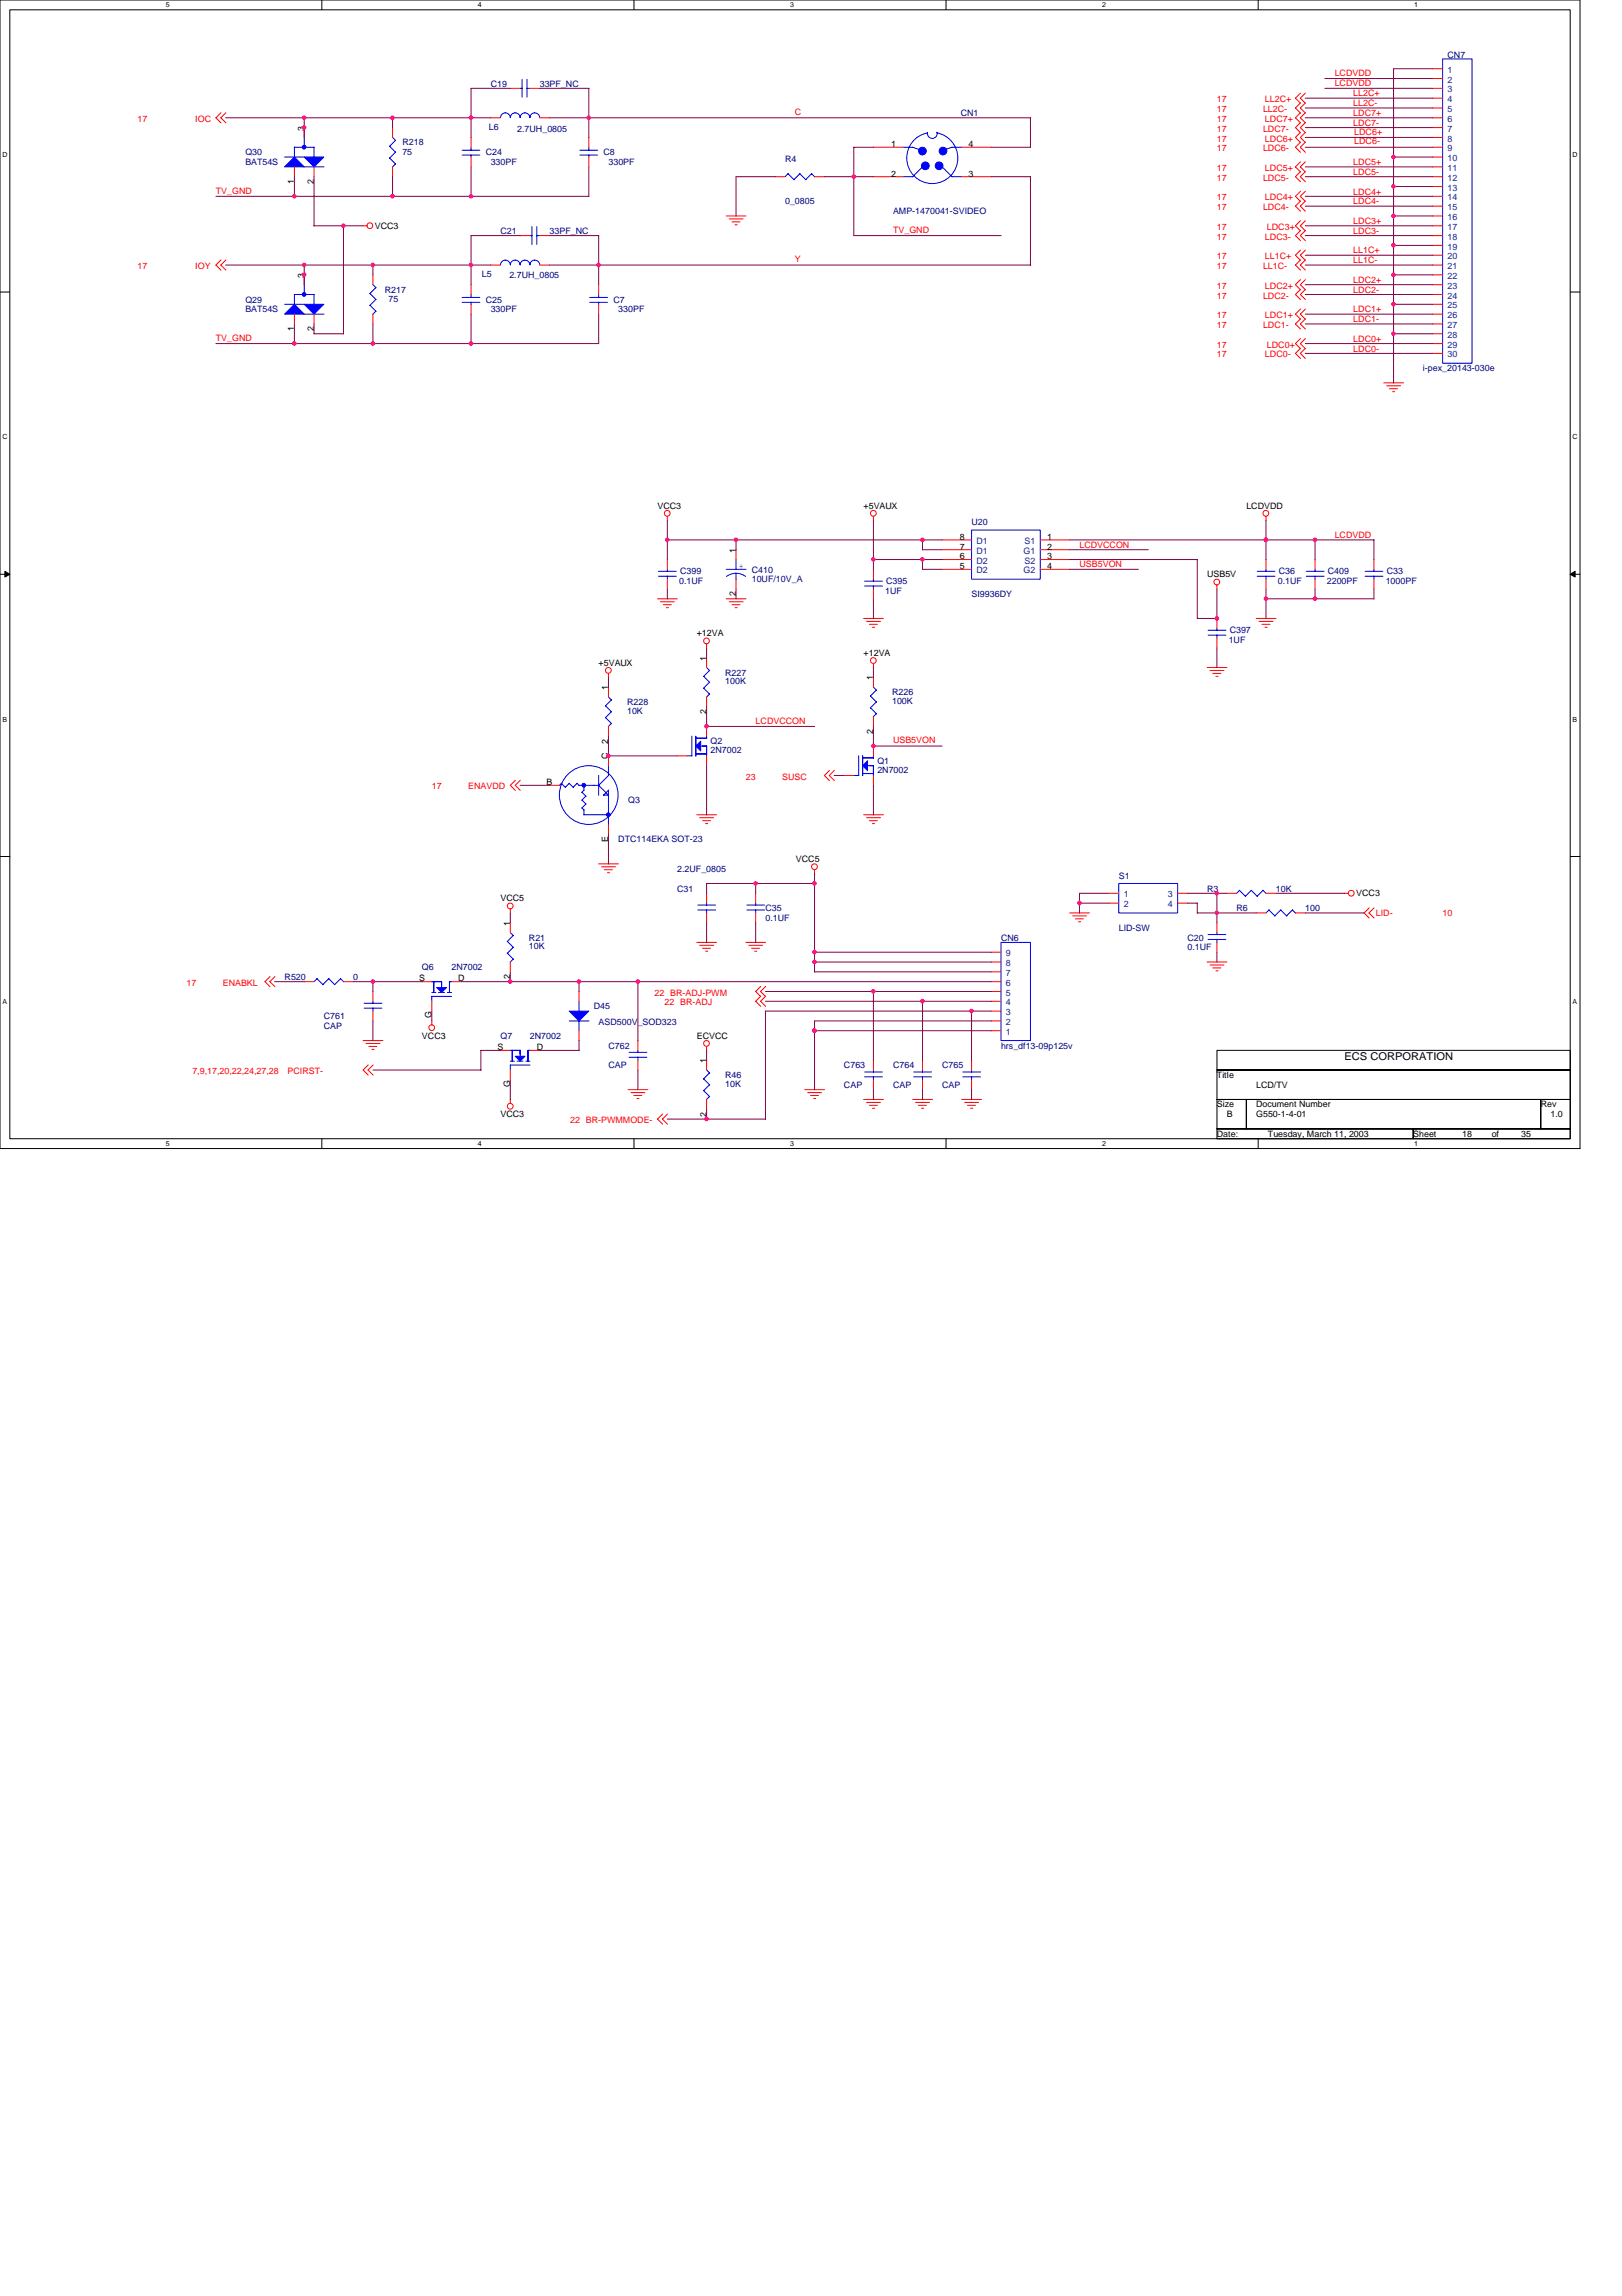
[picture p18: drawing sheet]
<svg xmlns="http://www.w3.org/2000/svg" width="210mm" height="297mm" viewBox="0 0 210 297" stroke-linecap="round" stroke-linejoin="round" font-family="sans-serif">
<defs><g id="words">
<text font-size="1.4" x="174" y="137.2">ECS CORPORATION</text>
<g font-size="1.1" fill="#000080">
<text x="63.5" y="11.2">C19</text>
<text x="69.8" y="11.2">33PF_NC</text>
<text x="187.3" y="7.5">CN7</text>
<text x="63.2" y="16.8">L6</text>
<text x="66.9" y="17">2.7UH_0805</text>
<text x="124.3" y="15">CN1</text>
<text x="31.7" y="20.1">Q30</text>
<text x="31.7" y="21.4">BAT54S</text>
<text x="52.1" y="18.8">R218</text>
<text x="52.1" y="20.1">75</text>
<text x="62.9" y="20.1">C24</text>
<text x="63.5" y="21.4">330PF</text>
<text x="78.1" y="20.1">C8</text>
<text x="78.7" y="21.4">330PF</text>
<text x="101.6" y="21">R4</text>
<text x="101.6" y="26.4">0_0805</text>
<text x="115.6" y="27.7">AMP-1470041-SVIDEO</text>
<text x="62.4" y="35.8">L5</text>
<text x="64.8" y="30.2">C21</text>
<text x="65.9" y="36">2.7UH_0805</text>
<text x="71.1" y="30.2">33PF_NC</text>
<text x="31.7" y="39.1">Q29</text>
<text x="31.7" y="40.4">BAT54S</text>
<text x="49.8" y="37.9">R217</text>
<text x="50.3" y="39">75</text>
<text x="62.9" y="39.1">C25</text>
<text x="63.5" y="40.4">330PF</text>
<text x="79.4" y="39.1">C7</text>
<text x="80" y="40.4">330PF</text>
<text x="184.1" y="48">i-pex_20143-030e</text>
<text x="125.7" y="68">U20</text>
<text x="87.9" y="75.6">0.1UF</text>
<text x="88" y="74.3">C399</text>
<text x="97.3" y="74.2">C410</text>
<text x="97.3" y="75.3">10UF/10V_A</text>
<text x="114.6" y="76.9">1UF</text>
<text x="114.7" y="75.6">C395</text>
<text x="125.7" y="77.2">SI9936DY</text>
<text x="165.4" y="75.6">0.1UF</text>
<text x="165.5" y="74.3">C36</text>
<text x="171.7" y="75.6">2200PF</text>
<text x="171.8" y="74.3">C409</text>
<text x="179.3" y="75.6">1000PF</text>
<text x="179.5" y="74.3">C33</text>
<text x="159" y="83.2">1UF</text>
<text x="159.1" y="81.9">C397</text>
<text x="93.9" y="87.4">R227</text>
<text x="93.9" y="88.5">100K</text>
<text x="115.4" y="89.9">R226</text>
<text x="81.2" y="91.2">R228</text>
<text x="81.2" y="92.4">10K</text>
<text x="115.4" y="91.1">100K</text>
<text x="91.9" y="96.3">Q2</text>
<text x="91.9" y="97.4">2N7002</text>
<text x="113.5" y="98.8">Q1</text>
<text x="113.5" y="100">2N7002</text>
<text x="81.3" y="103.9">Q3</text>
<text x="80" y="109">DTC114EKA SOT-23</text>
<text x="87.6" y="112.8">2.2UF_0805</text>
<text x="144.8" y="113.7">S1</text>
<text x="87.6" y="115.3">C31</text>
<text x="99.1" y="117.9">C35</text>
<text x="99.1" y="119.1">0.1UF</text>
<text x="156.2" y="115.3">R3</text>
<text x="160" y="117.9">R6</text>
<text x="165.1" y="115.3">10K</text>
<text x="168.9" y="117.9">100</text>
<text x="54.6" y="125.5">Q6</text>
<text x="58.4" y="125.5">2N7002</text>
<text x="68.5" y="121.7">R21</text>
<text x="68.5" y="122.8">10K</text>
<text x="129.5" y="121.7">CN6</text>
<text x="144.8" y="120.4">LID-SW</text>
<text x="153.7" y="121.7">C20</text>
<text x="153.7" y="123">0.1UF</text>
<text x="36.8" y="126.8">R520</text>
<text x="41.9" y="131.8">C761</text>
<text x="45.7" y="126.8">0</text>
<text x="76.8" y="130.6">D45</text>
<text x="41.9" y="133.1">CAP</text>
<text x="64.8" y="134.4">Q7</text>
<text x="68.6" y="134.4">2N7002</text>
<text x="77.5" y="132.6">ASD500V_SOD323</text>
<text x="78.7" y="135.7">C762</text>
<text x="129.5" y="135.7">hrs_df13-09p125v</text>
<text x="78.7" y="138.2">CAP</text>
<text x="93.9" y="139.5">R46</text>
<text x="93.9" y="140.6">10K</text>
<text x="109.2" y="138.2">C763</text>
<text x="109.2" y="140.7">CAP</text>
<text x="115.6" y="138.2">C764</text>
<text x="115.6" y="140.7">CAP</text>
<text x="121.9" y="138.2">C765</text>
<text x="121.9" y="140.7">CAP</text>
</g>
<g font-size="1.1" fill="#f00">
<text x="172.7" y="11.1">LCDVDD</text>
<text x="172.7" y="9.8">LCDVDD</text>
<text x="17.8" y="15.8">17</text>
<text x="25.3" y="15.8">IOC</text>
<text x="102.9" y="14.9">C</text>
<text x="157.5" y="14.5">17</text>
<text x="157.5" y="17">17</text>
<text x="157.5" y="13.2">17</text>
<text x="157.5" y="15.8">17</text>
<text x="163.4" y="14.5">LL2C-</text>
<text x="163.4" y="17">LDC7-</text>
<text x="163.7" y="13.2">LL2C+</text>
<text x="163.7" y="15.8">LDC7+</text>
<text x="175.1" y="12.5">LL2C+</text>
<text x="175.1" y="13.7">LL2C-</text>
<text x="175.1" y="15">LDC7+</text>
<text x="175.1" y="16.3">LDC7-</text>
<text x="175.3" y="17.4">LDC6+</text>
<text x="157.5" y="19.6">17</text>
<text x="157.5" y="23.4">17</text>
<text x="157.5" y="18.3">17</text>
<text x="157.5" y="22.1">17</text>
<text x="163.4" y="19.6">LDC6-</text>
<text x="163.4" y="23.4">LDC5-</text>
<text x="163.7" y="18.3">LDC6+</text>
<text x="163.7" y="22.1">LDC5+</text>
<text x="175.1" y="21.4">LDC5+</text>
<text x="175.1" y="22.6">LDC5-</text>
<text x="175.3" y="18.7">LDC6-</text>
<text x="27.9" y="25">TV_GND</text>
<text x="157.5" y="27.2">17</text>
<text x="157.5" y="25.9">17</text>
<text x="157.5" y="29.7">17</text>
<text x="163.4" y="27.2">LDC4-</text>
<text x="163.7" y="25.9">LDC4+</text>
<text x="164" y="29.7">LDC3+</text>
<text x="175.1" y="25.2">LDC4+</text>
<text x="175.1" y="26.4">LDC4-</text>
<text x="175.1" y="29">LDC3+</text>
<text x="17.8" y="34.8">17</text>
<text x="25.3" y="34.8">IOY</text>
<text x="102.9" y="33.9">Y</text>
<text x="115.6" y="30.1">TV_GND</text>
<text x="157.5" y="34.8">17</text>
<text x="157.5" y="31">17</text>
<text x="157.5" y="33.5">17</text>
<text x="163.4" y="34.8">LL1C-</text>
<text x="163.7" y="31">LDC3-</text>
<text x="163.7" y="33.5">LL1C+</text>
<text x="175.1" y="30.2">LDC3-</text>
<text x="175.1" y="32.8">LL1C+</text>
<text x="175.1" y="34.1">LL1C-</text>
<text x="157.5" y="38.6">17</text>
<text x="157.5" y="37.4">17</text>
<text x="157.5" y="41.2">17</text>
<text x="163.4" y="38.6">LDC2-</text>
<text x="163.7" y="37.4">LDC2+</text>
<text x="163.7" y="41.2">LDC1+</text>
<text x="175.1" y="36.6">LDC2+</text>
<text x="175.1" y="37.9">LDC2-</text>
<text x="175.1" y="40.4">LDC1+</text>
<text x="175.1" y="41.7">LDC1-</text>
<text x="27.9" y="44.1">TV_GND</text>
<text x="157.5" y="42.4">17</text>
<text x="157.5" y="45">17</text>
<text x="157.5" y="46.2">17</text>
<text x="163.4" y="42.4">LDC1-</text>
<text x="163.7" y="46.2">LDC0-</text>
<text x="164" y="45">LDC0+</text>
<text x="175.1" y="44.2">LDC0+</text>
<text x="175.1" y="45.5">LDC0-</text>
<text x="139.7" y="70.9">LCDVCCON</text>
<text x="172.7" y="69.6">LCDVDD</text>
<text x="139.7" y="73.3">USB5VON</text>
<text x="97.8" y="93.6">LCDVCCON</text>
<text x="96.5" y="100.9">23</text>
<text x="101.2" y="100.9">SUSC</text>
<text x="115.6" y="96.2">USB5VON</text>
<text x="55.9" y="102.1">17</text>
<text x="60.6" y="102.1">ENAVDD</text>
<text x="178.1" y="118.5">LID-</text>
<text x="186.7" y="118.5">10</text>
<text x="24.1" y="127.5">17</text>
<text x="28.8" y="127.5">ENABKL</text>
<text x="84.7" y="128.8">22 BR-ADJ-PWM</text>
<text x="86" y="130.1">22 BR-ADJ</text>
<text x="24.9" y="139">7,9,17,20,22,24,27,28</text>
<text x="37.2" y="139">PCIRST-</text>
<text x="73.8" y="145.3">22 BR-PWMMODE-</text>
</g>
<g font-size="1.1" fill="#004080">
<text x="187.3" y="9.4">1</text>
<text x="187.3" y="10.7">2</text>
<text x="187.3" y="12">3</text>
<text x="187.3" y="13.2">4</text>
<text x="187.3" y="14.5">5</text>
<text x="187.3" y="15.8">6</text>
<text x="187.3" y="17">7</text>
<text x="187.3" y="18.3">8</text>
<text x="187.3" y="19.6">9</text>
<text x="187.3" y="20.8">10</text>
<text x="187.3" y="22.1">11</text>
<text x="187.3" y="23.4">12</text>
<text x="187.3" y="24.7">13</text>
<text x="187.3" y="25.9">14</text>
<text x="187.3" y="27.2">15</text>
<text x="187.3" y="28.5">16</text>
<text x="187.3" y="29.7">17</text>
<text x="187.3" y="31">18</text>
<text x="187.3" y="32.3">19</text>
<text x="187.3" y="33.5">20</text>
<text x="187.3" y="34.8">21</text>
<text x="187.3" y="36.1">22</text>
<text x="187.3" y="37.4">23</text>
<text x="187.3" y="38.6">24</text>
<text x="187.3" y="39.9">25</text>
<text x="187.3" y="41.2">26</text>
<text x="187.3" y="42.4">27</text>
<text x="187.3" y="43.7">28</text>
<text x="187.3" y="45">29</text>
<text x="187.3" y="46.2">30</text>
<text x="126.4" y="71.6">D1</text>
<text x="126.4" y="70.4">D1</text>
<text x="132.5" y="71.6">G1</text>
<text x="132.6" y="70.4">S1</text>
<text x="126.4" y="74.2">D2</text>
<text x="126.4" y="72.9">D2</text>
<text x="132.5" y="74.2">G2</text>
<text x="132.6" y="72.9">S2</text>
<text x="145.4" y="116.1">1</text>
<text x="145.4" y="117.4">2</text>
<text x="151.1" y="116.1">3</text>
<text x="151.1" y="117.4">4</text>
<text x="130.2" y="125">8</text>
<text x="130.2" y="123.7">9</text>
<text x="130.2" y="131.3">3</text>
<text x="130.2" y="130.1">4</text>
<text x="130.2" y="128.8">5</text>
<text x="130.2" y="127.5">6</text>
<text x="130.2" y="126.3">7</text>
<text x="130.2" y="133.9">1</text>
<text x="130.2" y="132.6">2</text>
</g>
<g font-size="1.1">
<text x="39.3" y="16.9" transform="rotate(-90 39.3 16.9)">3</text>
<text x="38.1" y="23.8" transform="rotate(-90 38.1 23.8)">1</text>
<text x="40.6" y="23.8" transform="rotate(-90 40.6 23.8)">2</text>
<text x="115.3" y="19">1</text>
<text x="115.3" y="22.8">2</text>
<text x="125.3" y="22.8">3</text>
<text x="125.3" y="19">4</text>
<text x="48.5" y="29.6">VCC3</text>
<text x="39.3" y="35.9" transform="rotate(-90 39.3 35.9)">3</text>
<text x="38.1" y="42.9" transform="rotate(-90 38.1 42.9)">1</text>
<text x="40.6" y="42.9" transform="rotate(-90 40.6 42.9)">2</text>
<text x="85.1" y="65.8">VCC3</text>
<text x="111.8" y="65.8">+5VAUX</text>
<text x="161.3" y="65.8">LCDVDD</text>
<text x="95.2" y="71.5" transform="rotate(-90 95.2 71.5)">1</text>
<text x="124.2" y="71.1">7</text>
<text x="124.2" y="69.8">8</text>
<text x="135.5" y="69.8">1</text>
<text x="135.5" y="71.1">2</text>
<text x="95.2" y="77.2" transform="rotate(-90 95.2 77.2)">2</text>
<text x="124.2" y="73.6">5</text>
<text x="124.2" y="72.4">6</text>
<text x="135.5" y="72.4">3</text>
<text x="135.5" y="73.6">4</text>
<text x="156.2" y="74.7">USB5V</text>
<text x="90.2" y="82.3">+12VA</text>
<text x="77.5" y="86.1">+5VAUX</text>
<text x="78.7" y="89.3" transform="rotate(-90 78.7 89.3)">1</text>
<text x="91.4" y="85.5" transform="rotate(-90 91.4 85.5)">1</text>
<text x="111.8" y="84.9">+12VA</text>
<text x="113" y="88" transform="rotate(-90 113 88)">1</text>
<text x="91.4" y="92.4" transform="rotate(-90 91.4 92.4)">2</text>
<text x="113" y="94.9" transform="rotate(-90 113 94.9)">2</text>
<text x="70.7" y="101.6">B</text>
<text x="78.7" y="98.2" transform="rotate(-90 78.7 98.2)">C</text>
<text x="78.7" y="96.2" transform="rotate(-90 78.7 96.2)">2</text>
<text x="78.7" y="108.9" transform="rotate(-90 78.7 108.9)">E</text>
<text x="103" y="111.5">VCC5</text>
<text x="64.8" y="116.6">VCC5</text>
<text x="66" y="119.8" transform="rotate(-90 66 119.8)">1</text>
<text x="175.5" y="116">VCC3</text>
<text x="54.2" y="127">S</text>
<text x="55.9" y="131.8" transform="rotate(-90 55.9 131.8)">G</text>
<text x="59.3" y="127">D</text>
<text x="66" y="126.7" transform="rotate(-90 66 126.7)">2</text>
<text x="54.6" y="134.4">VCC3</text>
<text x="64.4" y="135.9">S</text>
<text x="69.5" y="135.9">D</text>
<text x="90.2" y="134.4">ECVCC</text>
<text x="91.4" y="137.5" transform="rotate(-90 91.4 137.5)">1</text>
<text x="66" y="140.7" transform="rotate(-90 66 140.7)">G</text>
<text x="157.5" y="139.5">Title</text>
<text x="157.5" y="143.3">Size</text>
<text x="162.6" y="143.3">Document Number</text>
<text x="162.6" y="140.7">LCD/TV</text>
<text x="199.4" y="143.3">Rev</text>
<text x="64.8" y="144.5">VCC3</text>
<text x="91.4" y="144.5" transform="rotate(-90 91.4 144.5)">2</text>
<text x="157.5" y="147.1">Date:</text>
<text x="158.7" y="144.5">B</text>
<text x="162.6" y="144.5">G550-1-4-01</text>
<text x="164.1" y="147.1">Tuesday, March 11, 2003</text>
<text x="182.9" y="147.1">Sheet</text>
<text x="189.2" y="147.1">18</text>
<text x="193" y="147.1">of</text>
<text x="196.9" y="147.1">35</text>
<text x="200.7" y="144.5">1.0</text>
</g>
<text font-size="1.1" fill="#00f" x="95.6" y="73.6">+</text>
<g font-size=".9">
<text x="21.5" y=".9">5</text>
<text x="61.8" y=".9">4</text>
<text x="102.2" y=".9">3</text>
<text x="142.6" y=".9">2</text>
<text x="183" y=".9">1</text>
<text x=".3" y="20.3">D</text>
<text x="203.5" y="20.3">D</text>
<text x=".3" y="56.8">C</text>
<text x="203.5" y="56.8">C</text>
<text x=".3" y="93.3">B</text>
<text x="203.5" y="93.3">B</text>
<text x=".3" y="129.9">A</text>
<text x="203.5" y="129.9">A</text>
<text x="21.5" y="148.3">5</text>
<text x="61.8" y="148.3">4</text>
<text x="102.2" y="148.3">3</text>
<text x="142.6" y="148.3">2</text>
<text x="183" y="148.3">1</text>
</g>
</g></defs>
<path d="M0 0h204.5v148.6h-204.5zM1.3 1.3h201.9v146h-201.9z" fill="none" stroke="#000" stroke-width=".13"/>
<g fill="#fff">
<path d="M21.5 .1h.4v1h-.4z"/>
<path d="M21.5 147.4h.4v1h-.4z"/>
</g>
<path d="M41.7 0v1.3M41.7 147.3v1.3" fill="none" stroke="#000" stroke-width=".13"/>
<g fill="#fff">
<path d="M61.8 .1h.5v1h-.5z"/>
<path d="M61.8 147.4h.5v1h-.5z"/>
</g>
<path d="M82 0v1.3M82 147.3v1.3" fill="none" stroke="#000" stroke-width=".13"/>
<g fill="#fff">
<path d="M102.2 .1h.5v1h-.5z"/>
<path d="M102.2 147.4h.5v1h-.5z"/>
</g>
<path d="M122.4 0v1.3M122.4 147.3v1.3" fill="none" stroke="#000" stroke-width=".13"/>
<g fill="#fff">
<path d="M142.6 .1h.5v1h-.5z"/>
<path d="M142.6 147.4h.5v1h-.5z"/>
</g>
<path d="M162.8 0v1.3M162.8 147.3v1.3" fill="none" stroke="#000" stroke-width=".13"/>
<g fill="#fff">
<path d="M183 .1h.5v1h-.5z"/>
<path d="M183 147.4h.5v1h-.5z"/>
<path d="M.3 19.5h.7v1h-.7z"/>
<path d="M203.5 19.5h.7v1h-.7z"/>
<path d="M.3 56h.7v1h-.7z"/>
<path d="M203.5 56h.7v1h-.7z"/>
</g>
<path d="M0 37.8h1.3M203.2 37.8h1.3" fill="none" stroke="#000" stroke-width=".13"/>
<g fill="#fff">
<path d="M.3 92.5h.6v1h-.6z"/>
<path d="M203.5 92.5h.6v1h-.6z"/>
</g>
<path d="M0 74.3h1.3M203.2 74.3h1.3" fill="none" stroke="#000" stroke-width=".13"/>
<path d="M.6 73.9l.7 .4-.7 .4zM203.2 74.3l.6-.4v.8z" fill="#000" stroke="#000" stroke-width=".13"/>
<g fill="#fff">
<path d="M.3 129.1h.6v.9h-.6z"/>
<path d="M203.5 129.1h.6v.9h-.6z"/>
</g>
<path d="M0 110.8h1.3M203.2 110.8h1.3M157.5 135.9h45.7v2.5h-45.7zM157.5 138.4h45.7v3.8h-45.7zM157.5 142.2h3.8v3.8h-3.8zM157.5 146h25.4v1.3h-25.4zM161.3 142.2h38.1v3.8h-38.1zM182.9 146h20.3v1.3h-20.3zM199.4 142.2h3.8v3.8h-3.8z" fill="none" stroke="#000" stroke-width=".13"/>
<g fill="none" stroke="#f00" stroke-width=".13">
<path d="M28.6 14.6l-.7 .6 .7 .7M29.2 14.6l-.6 .6 .6 .7M39.4 16.5v1.3M50.8 16.5v1.3M61 17.8v1.2M63.5 15.2h1.3M66 11.4h1.3M68.6 11.4h1.2M69.8 15.2h1.3M76.2 17.8v1.2M113 19h3.8M124.5 19h3.8"/>
<path d="M168.3 17.1l-.7 .7 .7 .6M168.3 18.4l-.7 .6 .7 .7M168.3 12l-.7 .7 .7 .7M168.3 13.3l-.7 .7 .7 .6M168.3 14.6l-.7 .6 .7 .7M168.3 15.9l-.7 .6 .7 .7M168.9 17.1l-.6 .7 .6 .6M168.9 18.4l-.6 .6 .6 .7M168.9 12l-.6 .7 .6 .7M168.9 13.3l-.6 .7 .6 .6M168.9 14.6l-.6 .6 .6 .7M168.9 15.9l-.6 .6 .6 .7"/>
<path d="M185.4 8.9h1.3M185.4 10.2h1.3M185.4 11.4h1.3M185.4 12.7h1.3M185.4 14h1.3M185.4 15.2h1.3M185.4 16.5h1.3M185.4 17.8h1.3M185.4 19h1.3M28.6 33.6l-.7 .7 .7 .6M29.2 33.6l-.6 .7 .6 .6M38.1 21.6v1.3"/>
<path d="M39.4 35.6v1.2M40.6 21.6v1.3M47 29.2h.5M48.3 35.6v1.2M50.8 21.6v1.3M61 20.3v1.3M61 36.8v1.3M61 39.4v1.2M63.5 34.3h1.3M67.3 30.5h1.3M69.8 30.5h1.3M69.8 34.3h1.3"/>
<path d="M76.2 20.3v1.3M77.5 36.8v1.3M77.5 39.4v1.2M94 27.9h2.5M94.4 28.3h1.8M94.7 28.7h1.1M95.1 29.1h.3M100.3 22.9h1.3M105.4 22.9h1.3M113 22.9h3.8M124.5 22.9h3.8M168.3 20.9l-.7 .7 .7 .6"/>
<path d="M168.3 22.2l-.7 .7 .7 .6M168.3 24.7l-.7 .7 .7 .7M168.3 26l-.7 .7 .7 .6M168.3 28.6l-.7 .6 .7 .7M168.3 29.8l-.7 .7 .7 .6M168.3 32.4l-.7 .6 .7 .7M168.3 33.6l-.7 .7 .7 .6M168.3 36.2l-.7 .6 .7 .7M168.3 37.4l-.7 .7 .7 .7M168.3 40l-.7 .6 .7 .7M168.9 20.9l-.6 .7 .6 .6M168.9 22.2l-.6 .7 .6 .6"/>
<path d="M168.9 24.7l-.6 .7 .6 .7M168.9 26l-.6 .7 .6 .6M168.9 28.6l-.6 .6 .6 .7M168.9 29.8l-.6 .7 .6 .6M168.9 32.4l-.6 .6 .6 .7M168.9 33.6l-.6 .7 .6 .6M168.9 36.2l-.6 .6 .6 .7M168.9 37.4l-.6 .7 .6 .7M168.9 40l-.6 .6 .6 .7M185.4 27.9h1.3M185.4 29.2h1.3M185.4 20.3h1.3"/>
<path d="M185.4 21.6h1.3M185.4 22.9h1.3M185.4 24.1h1.3M185.4 25.4h1.3M185.4 26.7h1.3M185.4 30.5h1.3M185.4 31.7h1.3M185.4 33h1.3M185.4 34.3h1.3M185.4 35.6h1.3M185.4 36.8h1.3M185.4 38.1h1.3"/>
<path d="M185.4 39.4h1.3M38.1 40.6v1.3M40.6 40.6v1.3M48.3 40.6v1.3M168.3 41.3l-.7 .6 .7 .7M168.3 43.8l-.7 .6 .7 .7M168.3 45.1l-.7 .6 .7 .7M168.9 41.3l-.6 .6 .6 .7M168.9 43.8l-.6 .6 .6 .7M168.9 45.1l-.6 .6 .6 .7M179.1 49.5h2.5M179.5 49.9h1.8"/>
<path d="M179.8 50.3h1M180.2 50.7h.3M185.4 40.6h1.3M185.4 41.9h1.3M185.4 43.2h1.3M185.4 44.4h1.3M185.4 45.7h1.3M85.1 77.5h2.6M85.5 77.9h1.8M85.8 78.2h1.1M86.2 78.6h.3M86.4 66.8v.5"/>
<path d="M86.4 72.4v1.3M86.4 74.9v1.3M94 77.5h2.5M94.4 77.9h1.8M94.7 78.2h1.1M95.1 78.6h.3M95.2 71.1v1.3M95.2 74.9v1.3M113 66.8v.5M113 73.7v1.2M113 76.2v1.3M121.9 69.8h3.8"/>
<path d="M121.9 71.1h3.8M121.9 72.4h3.8M121.9 73.7h3.8M134.6 69.8h3.8M134.6 71.1h3.8M134.6 72.4h3.8M134.6 73.7h3.8M157.5 75.7v.5M163.8 66.8v.5M163.8 72.4v1.3M163.8 74.9v1.3M170.2 72.4v1.3"/>
<path d="M170.2 74.9v1.3M177.8 72.4v1.3M177.8 74.9v1.3M78.7 87.1v.6M78.7 88.9v1.3M78.7 94v1.2M78.7 97.8v1.3M87.6 97.8h1.3M91.4 83.3v.5M91.4 85.1v1.3M91.4 90.2v1.2M91.4 94v1.2"/>
<path d="M91.4 97.8v1.3M107.3 99.7l-.6 .6 .6 .7M108 99.7l-.7 .6 .7 .7M111.8 80h2.5M112.1 80.4h1.8M112.5 80.8h1M112.9 81.2h.3M113 85.9v.5M113 87.6v1.3M113 92.7v1.3M113 96.5v1.3M156.2 86.4h2.6"/>
<path d="M156.6 86.7h1.8M157 87.1h1M157.4 87.5h.2M157.5 80v1.3M157.5 82.5v1.3M162.6 80h2.5M162.9 80.4h1.8M163.3 80.8h1M163.7 81.2h.3M66 117.6v.5M66 119.4v1.2M66.7 100.9l-.7 .7 .7 .7"/>
<path d="M67.3 100.9l-.6 .7 .6 .7M71.1 101.6h1.3M77.5 111.8h2.5M77.9 112.1h1.8M78.2 112.5h1M78.6 112.9h.3M78.7 106.7v1.2M90.2 105.4h2.5M90.6 105.8h1.8M90.9 106.2h1M91.3 106.6h.3M91.4 115.6v1.2"/>
<path d="M91.4 118.1v1.3M97.8 115.6v1.2M97.8 118.1v1.3M105.4 112.5v.6M109.2 100.3h1.3M111.8 105.4h2.5M112.1 105.8h1.8M112.5 106.2h1M112.9 106.6h.3M113 100.3v1.3M138.4 118.1h2.6M138.8 118.5h1.8"/>
<path d="M139.2 118.9h1M139.6 119.3h.2M143.5 115.6h1.3M143.5 116.8h1.3M152.4 115.6h1.3M152.4 116.8h1.3M157.5 119.4v1.2M158.7 115.6h1.3M162.6 118.1h1.2M163.8 115.6h1.3M167.6 118.1h1.3M174 115.6h.5"/>
<path d="M177.2 117.5l-.7 .6 .7 .7M177.8 117.5l-.6 .6 .6 .7M34.9 126.3l-.6 .7 .6 .7M35.6 126.3l-.7 .7 .7 .7M39.4 127h1.2M44.4 127h1.3M47 134.6h2.6M47.4 135h1.8M47.6 137.8l-.6 .6 .6 .7M47.7 135.4h1.1M48.1 135.8h.3M48.3 128.3v1.2"/>
<path d="M48.3 130.8v1.3M48.3 137.8l-.7 .6 .7 .7M54.6 127h1.3M55.9 129.5v1.3M55.9 132.1v.5M58.4 127h1.3M64.8 135.9h1.2M66 124.5v1.2M66 138.4v1.3M68.6 135.9h1.2M74.9 128.3v1.2M74.9 133.3v1.3"/>
<path d="M82.5 134.6v1.3M82.5 137.2v1.2M90.2 121.9h2.5M90.6 122.3h1.8M90.9 122.7h1M91.3 123.1h.3M91.4 135.4v.5M91.4 137.2v1.2M96.5 121.9h2.6M96.9 122.3h1.8M97.3 122.7h1M97.7 123.1h.2"/>
<path d="M98.4 128.9l-.6 .6 .6 .7M98.4 127.6l-.6 .7 .6 .6M99.1 128.9l-.7 .6 .7 .7M99.1 127.6l-.7 .7 .7 .6M113 137.2v1.2M113 139.7v1.3M119.4 137.2v1.2M119.4 139.7v1.3M125.7 137.2v1.2M125.7 139.7v1.3M128.3 124.5h1.2M128.3 127h1.2"/>
<path d="M128.3 133.3h1.2M128.3 132.1h1.2M128.3 130.8h1.2M128.3 129.5h1.2M128.3 128.3h1.2M128.3 125.7h1.2M128.3 123.2h1.2M156.2 124.5h2.6M156.6 124.8h1.8M157 125.2h1M157.4 125.6h.2M157.5 121.9v1.3"/>
<path d="M66 142.2v.5M81.3 141h2.5M81.7 141.4h1.8M82 141.7h1.1M82.4 142.1h.3M85.7 144.1l-.6 .7 .6 .6M86.4 144.1l-.7 .7 .7 .6M91.4 142.2v1.3M104.1 141h2.6M104.5 141.4h1.8M104.9 141.7h1M105.3 142.1h.3"/>
<path d="M111.8 142.2h2.5M112.1 142.6h1.8M112.5 143h1M112.9 143.4h.3M118.1 142.2h2.6M118.5 142.6h1.8M118.9 143h1M119.3 143.4h.2M124.5 142.2h2.5M124.8 142.6h1.8M125.2 143h1M125.6 143.4h.3"/>
<circle cx="47.9" cy="29.2" r=".38"/>
<circle cx="86.3" cy="66.4" r=".38"/>
<circle cx="113" cy="66.4" r=".38"/>
<circle cx="157.5" cy="75.3" r=".38"/>
<circle cx="163.8" cy="66.4" r=".38"/>
<circle cx="78.7" cy="86.7" r=".38"/>
<circle cx="91.4" cy="82.9" r=".38"/>
<circle cx="113" cy="85.5" r=".38"/>
<circle cx="66" cy="117.2" r=".38"/>
<circle cx="105.4" cy="112.1" r=".38"/>
<circle cx="174.9" cy="115.6" r=".38"/>
<circle cx="55.9" cy="133" r=".38"/>
<circle cx="91.4" cy="135" r=".38"/>
<circle cx="66" cy="143.1" r=".38"/>
</g>
<g fill="none" stroke="#00f" stroke-width=".13">
<path d="M38.1 19h2.5M38.1 19v1.3M39.4 17.8v1.2M40.6 19v1.3M50.4 18.9l.8 .8M50.8 17.8l.4 .4M51.2 18.2l-.8 .7M51.2 19.7l-.8 .8M59.8 19.4h2.3M61 19v.5M64.8 15.2a.64 .64 0 0 1 .6-.6 .64 .64 0 0 1 .6 .6 .64 .64 0 0 1 .7-.6 .64 .64 0 0 1 .6 .6 .64 .64 0 0 1 .6-.6 .64 .64 0 0 1 .7 .6 .64 .64 0 0 1 .6-.6 .64 .64 0 0 1 .6 .6M67.3 11.4h.3"/>
<path d="M67.6 10.3v2.3M68.2 11.4h.4M68.2 10.3v2.3M75 19.4h2.3M76.2 19v.5M116.8 19h1.3l.8 .3M121.2 17.2a3.3 3.3 0 0 1 2.3 5 3.3 3.3 0 0 1-5.5 .1 3.3 3.3 0 0 1 2-5.1M121.2 17.1a.63 .63 0 0 1-.6 .8 .63 .63 0 0 1-.6-.8M123.2 19h1.3M123.2 19l-.8 .3M186.7 7.6h3.8v39.4h-3.8zM36.8 20.3h2.6"/>
<path d="M36.8 39.4h2.6M38.1 38.1h2.5M38.1 38.1v1.3M39.4 21.6h2.5M39.4 36.8v1.3M40.6 38.1v1.3M47.9 38l.8 .8M47.9 39.5l.8 .8M48.3 36.8l.4 .4M48.6 37.2l-.7 .8M48.6 38.7l-.7 .8M50.4 20.4l.8 .8"/>
<path d="M51.2 21.2l-.4 .4M59.8 38.5h2.3M59.8 39.1h2.3M59.8 20.1h2.3M61 20v.3M61 38.1v.4M61 39.1v.3M64.8 34.3a.64 .64 0 0 1 .6-.6 .64 .64 0 0 1 .6 .6 .64 .64 0 0 1 .7-.6 .64 .64 0 0 1 .6 .6 .64 .64 0 0 1 .6-.6 .64 .64 0 0 1 .7 .6 .64 .64 0 0 1 .6-.6 .64 .64 0 0 1 .6 .6M68.6 30.5h.3M68.8 29.3v2.3M69.4 30.5h.4M69.5 29.3v2.3"/>
<path d="M75 20.1h2.3M76.2 20v.3M76.3 38.5h2.3M76.3 39.1h2.3M77.5 38.1v.4M77.5 39.1v.3M102 22.5l.8 .8M102 22.5l-.4 .4M103.5 22.5l.8 .8M103.5 22.5l-.8 .7M105 22.5l.4 .4M105.1 22.5l-.8 .7"/>
<path d="M116.8 22.9h1.3M119.4 21.6l-1.3 1.3M121.9 21.6l1.3 1.3M123.2 22.9h1.3M39.4 40.6h2.5M48.6 40.3l-.4 .4M85.2 74.5h2.3M85.2 73.9h2.3M86.4 73.7v.2M86.4 74.5v.4M94 73.7h2.5M95.2 72.4v1.3"/>
<path d="M95.2 74.2v.8M96.5 74.6a2.04 2.04 0 0 0-1.3-.4 2.01 2.01 0 0 0-1.2 .4M111.9 75.8h2.3M111.9 75.2h2.3M113 74.9v.3M113 75.8v.4M125.7 68.6h8.9v6.3h-8.9zM162.7 74.5h2.3M162.7 73.9h2.3M163.8 73.7v.2M163.8 74.5v.4M169 74.5h2.3"/>
<path d="M169 73.9h2.3M170.2 73.7v.2M170.2 74.5v.4M176.7 74.5h2.3M176.7 73.9h2.3M177.8 73.7v.2M177.8 74.5v.4M78.4 91.3l.7 .8M78.4 92.8l.7 .8M78.7 99v1.3l-1.2 1.3M78.7 90.2l.4 .4M79.1 90.6l-.8 .7"/>
<path d="M79.1 92.1l-.8 .8M79.1 93.6l-.4 .4M88.9 97.8h.7M89.5 95.2v2.6M90 95.5h1.4M90 95.2v2.6M90 97.5h1.5M90.7 96.5h.8M91.1 87.5l.7 .8M91.1 89l.7 .8M91.4 95.2v.3M91.4 96.5v1.3"/>
<path d="M91.4 86.4l.4 .4M91.8 86.7l-.8 .8M91.8 88.3l-.8 .7M91.8 89.8l-.4 .4M111.1 97.8v2.5h-.6M111.6 98h1.4M111.6 97.8v2.6M112.3 99.1h.7v1.3M112.6 90l.8 .8M112.6 91.6l.8 .8M113 97.8v.3M113 88.9l.4 .4"/>
<path d="M113.4 89.3l-.8 .8M113.4 90.8l-.8 .8M113.4 92.3l-.4 .4M156.3 82.2h2.3M156.3 81.5h2.3M157.5 81.3v.3M157.5 82.1v.4M72.6 101.3l.6 .6M72.7 101.3l-.3 .3M73.7 101.3l.5 .6M73.7 101.3l-.5 .6M74.7 101.3l.3 .3"/>
<path d="M74.7 101.3l-.5 .6M74.9 101.6h2.6M75.3 104.5l.3 .3v.6M75.3 102.5l.5 .5-.5 .5M75.3 103.5l.5 .5M75.6 101.6v.7M75.6 102.2l-.3 .3M75.6 105.4h3.2M75.8 104l-.5 .5M77.5 100.3v2.6M77.5 101.6l1.3 1.3h-.7l.6-.7M78.7 102.2v4.5"/>
<path d="M90.3 117.7h2.3M90.3 117.1h2.3M91.4 116.8v.3M91.4 117.7v.4M96.6 117.7h2.4M96.6 117.1h2.4M97.8 116.8v.3M97.8 117.7v.4M111.6 100.1h1.5M144.8 114.3h7.6v3.8h-7.6zM160.4 115.2l.8 .8M160.4 115.2l-.4 .4"/>
<path d="M161.9 115.2l.8 .8M161.9 115.2l-.7 .8M163.4 115.2l.5 .4M163.5 115.2l-.8 .8M164.2 117.7l.8 .8M164.2 117.7l-.4 .4M165.7 117.7l.8 .8M165.8 117.7l-.8 .8M167.3 117.7l.4 .4M167.3 117.7l-.8 .8M41 126.6l.8 .8M41 126.6l-.4 .4"/>
<path d="M42.5 126.6l.8 .8M42.6 126.6l-.8 .8M44.1 126.6l.4 .4M44.1 126.6l-.8 .8M47.1 130.4h2.3M47.1 129.8h2.3M48.3 129.5v.3M48.3 130.4v.4M55.9 127h1.2M55.9 128.4h.5M56.1 127v1.4M56.7 128.4h.8"/>
<path d="M57.1 127v.8M57.9 128.4h.5M58.1 127h.3M58.2 127v1.4M58.4 128.9h-2.5v.6M66 135.9h1.3v.8M66 120.6l.4 .5M66 137.3h.6M66.3 135.9v1.4M66.4 121l-.8 .8 .8 .8M66.4 122.6l-.8 .7 .8 .8M66.4 124.1l-.4 .4"/>
<path d="M66.9 137.3h.8M68.1 137.3h.5M68.3 135.9h.3M68.3 135.9v1.4M68.6 137.8h-2.6v.6M73.7 132.1h2.5M74.9 129.5v1.3M74.9 132.1v1.3M81.4 136.8h2.3M81.4 136.1h2.3M82.5 135.9v.3M82.5 136.8v.4"/>
<path d="M91.1 139.6l.7 .8M91.4 138.4l.4 .4M91.8 138.8l-.8 .8M111.9 139.3h2.3M111.9 138.7h2.3M113 138.4v.3M113 139.3v.4M118.2 139.3h2.3M118.2 138.7h2.3M119.4 138.4v.3M119.4 139.3v.4M124.6 139.3h2.3"/>
<path d="M124.6 138.7h2.3M125.7 138.4v.3M125.7 139.3v.4M129.5 121.9h3.8v12.7h-3.8zM156.3 121.5h2.3M156.3 120.9h2.3M157.5 120.6v.3M157.5 121.5v.4M91.1 141.1l.7 .8M91.8 140.3l-.8 .8M91.8 141.9l-.4 .4"/>
<circle cx="76.2" cy="102.9" r="3.8"/>
</g>
<g fill="#00f" stroke="#00f" stroke-width=".13">
<path d="M90 96.5l.7-.6v1.3z" fill-rule="evenodd"/>
<path d="M38.1 20.3l1.3 1.3h-2.6z" fill-rule="evenodd"/>
<path d="M39.4 20.3h2.5l-1.3 1.3z" fill-rule="evenodd"/>
<path d="M56.5 127.8h1.3l-.7 .6z" fill-rule="evenodd"/>
<path d="M38.1 39.4l1.3 1.2h-2.6z" fill-rule="evenodd"/>
<path d="M39.4 39.4h2.5l-1.3 1.2z" fill-rule="evenodd"/>
<path d="M112.3 98.4v1.3l-.7-.6z" fill-rule="evenodd"/>
<path d="M66.7 136.7h1.2l-.6 .6z" fill-rule="evenodd"/>
<path d="M73.7 130.8h2.5l-1.3 1.3z" fill-rule="evenodd"/>
<circle cx="39.4" cy="19" r=".24"/>
<circle cx="39.4" cy="38.1" r=".24"/>
<circle cx="119.4" cy="19.5" r=".5"/>
<circle cx="121.5" cy="21.4" r=".5"/>
<circle cx="119.7" cy="21.4" r=".5"/>
<circle cx="122" cy="19.5" r=".5"/>
<circle cx="75.6" cy="101.6" r=".24"/>
<circle cx="78.7" cy="105.4" r=".24"/>
</g>
<g fill="none" stroke="#800040" stroke-width=".13">
<path d="M29.2 15.2h34.3M39.4 15.2v2.6M50.8 15.2v1.3M66.1 11.4h-5.1v6.4M69.8 11.4h6.4M71.1 15.2h62.2l.1 3.8h-5.1M76.2 11.4v6.4M113.1 19h-2.6v11.5M168.9 17.8h16.5M168.9 19h16.5M168.9 12.7h16.5M168.9 14h16.5"/>
<path d="M168.9 15.2h16.5M168.9 16.5h16.5M171.4 11.4h14M171.4 10.2h14M185.4 8.9h-5.1v40.7M27.9 25.4h48.3M29.2 34.3h34.3M38.1 22.9v2.5M39.4 34.3v2.5M40.6 29.2h6.4M40.6 22.9v6.3M44.4 29.2v14h-3.8v-1.3"/>
<path d="M48.3 34.3v1.3M50.8 22.9v2.5M61 21.6v3.8M67.3 30.5h-6.3v6.4M71.1 30.5h6.4v6.4M71.1 34.3h62.3M76.2 21.6v3.8M100.4 22.9h-5.2v5.1M106.7 22.9h6.4M110.5 30.5h19.1M128.3 22.9h5.1l-.1 11.4M168.9 21.6h16.5"/>
<path d="M168.9 22.9h16.5M168.9 25.4h16.5M168.9 26.7h16.5M168.9 29.2h16.5M168.9 30.5h16.5M168.9 33h16.5M168.9 34.3h16.5M168.9 36.8h16.5M168.9 38.1h16.5M180.3 35.6h5.1M180.3 24.1h5.1M180.3 31.7h5.1"/>
<path d="M180.3 20.3h5.1M180.3 27.9h5.1M180.3 39.4h5.1M27.9 44.4h49.6M38.1 41.9v2.6M48.3 41.9v2.6M61 40.6v3.9M77.5 40.6v3.9M168.9 40.6h16.5M168.9 41.9h16.5M168.9 44.4h16.5M168.9 45.7h16.5"/>
<path d="M180.3 43.2h5.1M86.4 69.8h35.5M86.4 67.3v5.1M86.4 76.2v1.3M95.2 69.8v1.3M95.2 76.2v1.3M113 67.3v6.4M113 77.5v2.5M113 72.4h8.9M119.4 71.1h2.5M119.4 73.7h2.5M119.4 69.8v1.3"/>
<path d="M119.4 72.4v1.3M138.4 73.7h8.9M138.4 69.8h39.4v2.6M138.4 72.4h16.6M138.4 71.1h10.2M154.9 72.4v7.6M157.5 76.2v3.8M163.8 67.3v5.1M163.8 76.2v3.8M170.2 69.8v2.6M170.2 76.2v1.3M177.8 76.2v1.3h-14"/>
<path d="M78.7 97.8h8.9M78.7 87.6v1.3M78.7 95.2v2.6M91.4 83.8v1.3M91.4 91.4v2.6M91.4 99.1v6.3M91.4 94h14M113 96.5h8.9M113 86.4v1.3M113 94v2.5M154.9 80h2.6M157.5 83.8v2.6"/>
<path d="M66 118.1v1.3M67.3 101.6h3.8M78.7 107.9v3.9M91.4 119.4v2.5M97.8 114.3v1.3M97.8 119.4v2.5M105.4 113v12.8M105.4 114.3h-14v1.3M107.9 100.3h1.3M113 101.6v3.8M139.7 116.8h3.8M143.5 115.6h-3.8v2.5"/>
<path d="M153.7 116.8h1.3M153.7 115.6h5.1M154.9 116.8v1.3h7.7M157.5 115.6v3.8M165.1 115.6h8.9M168.9 118.1h7.7M35.5 127h3.9M45.7 127h8.9M48.3 127v1.3M48.3 132.1v2.5M55.9 130.8v1.3M59.7 127h68.6"/>
<path d="M64.8 135.9h-2.6v2.6l-13.9-.1M66 125.7v1.3M66 139.7v2.6M69.8 135.9h5.2M74.9 127v1.3M74.9 134.6v1.3M82.5 127v7.6M82.5 138.4v2.6M91.4 135.9v1.3M99.1 129.5h29.2M99.1 128.3h29.2M105.4 123.2h22.9"/>
<path d="M105.4 133.3h22.9M105.4 124.5h22.9M105.4 125.7h22.9M113 128.3v8.9M119.4 129.5v7.7M125.7 130.8v6.4M128.3 132.1h-22.9v8.9M128.3 130.8h-29.2v14M157.5 123.2v1.3M86.3 144.8h12.8M91.4 143.5v1.3M113 141v1.3"/>
<path d="M119.4 141v1.3M125.7 141v1.3"/>
</g>
<g fill="#f0f" stroke="#f0f" stroke-width=".13">
<circle cx="105.4" cy="123.2" r=".24"/>
<circle cx="77.5" cy="34.3" r=".24"/>
<circle cx="76.2" cy="15.2" r=".24"/>
<circle cx="39.4" cy="34.3" r=".24"/>
<circle cx="61" cy="34.3" r=".24"/>
<circle cx="163.8" cy="69.8" r=".24"/>
<circle cx="97.8" cy="114.3" r=".24"/>
<circle cx="110.5" cy="22.8" r=".24"/>
<circle cx="170.2" cy="69.8" r=".24"/>
<circle cx="61" cy="15.2" r=".24"/>
<circle cx="39.4" cy="15.2" r=".24"/>
<circle cx="50.8" cy="25.4" r=".24"/>
<circle cx="38.1" cy="25.4" r=".24"/>
<circle cx="38.1" cy="44.4" r=".24"/>
<circle cx="48.3" cy="44.4" r=".24"/>
<circle cx="61" cy="25.4" r=".24"/>
<circle cx="61" cy="44.4" r=".24"/>
<circle cx="180.3" cy="20.3" r=".24"/>
<circle cx="86.4" cy="69.8" r=".24"/>
<circle cx="95.2" cy="69.8" r=".24"/>
<circle cx="180.3" cy="31.7" r=".24"/>
<circle cx="39.4" cy="16.5" r=".24"/>
<circle cx="50.8" cy="15.2" r=".24"/>
<circle cx="39.4" cy="35.5" r=".24"/>
<circle cx="48.3" cy="34.3" r=".24"/>
<circle cx="44.4" cy="29.2" r=".24"/>
<circle cx="157.5" cy="118.1" r=".24"/>
<circle cx="157.5" cy="115.6" r=".24"/>
<circle cx="180.3" cy="27.9" r=".24"/>
<circle cx="163.8" cy="77.5" r=".24"/>
<circle cx="170.2" cy="77.5" r=".24"/>
<circle cx="180.3" cy="39.4" r=".24"/>
<circle cx="180.3" cy="24.1" r=".24"/>
<circle cx="119.4" cy="129.5" r=".24"/>
<circle cx="105.4" cy="133.3" r=".24"/>
<circle cx="180.3" cy="35.5" r=".24"/>
<circle cx="180.3" cy="43.2" r=".24"/>
<circle cx="139.7" cy="116.8" r=".24"/>
<circle cx="113" cy="72.4" r=".24"/>
<circle cx="119.4" cy="72.4" r=".24"/>
<circle cx="119.4" cy="69.8" r=".24"/>
<circle cx="91.4" cy="94" r=".24"/>
<circle cx="105.4" cy="124.4" r=".24"/>
<circle cx="105.4" cy="114.3" r=".24"/>
<circle cx="125.7" cy="130.8" r=".24"/>
<circle cx="91.4" cy="144.8" r=".24"/>
<circle cx="157.5" cy="80" r=".24"/>
<circle cx="113" cy="96.5" r=".24"/>
<circle cx="78.7" cy="97.8" r=".24"/>
<circle cx="66" cy="127" r=".24"/>
<circle cx="74.9" cy="127" r=".24"/>
<circle cx="113" cy="128.3" r=".24"/>
<circle cx="82.5" cy="127" r=".24"/>
<circle cx="48.3" cy="127" r=".24"/>
</g>
<use href="#words"/>
</svg>
